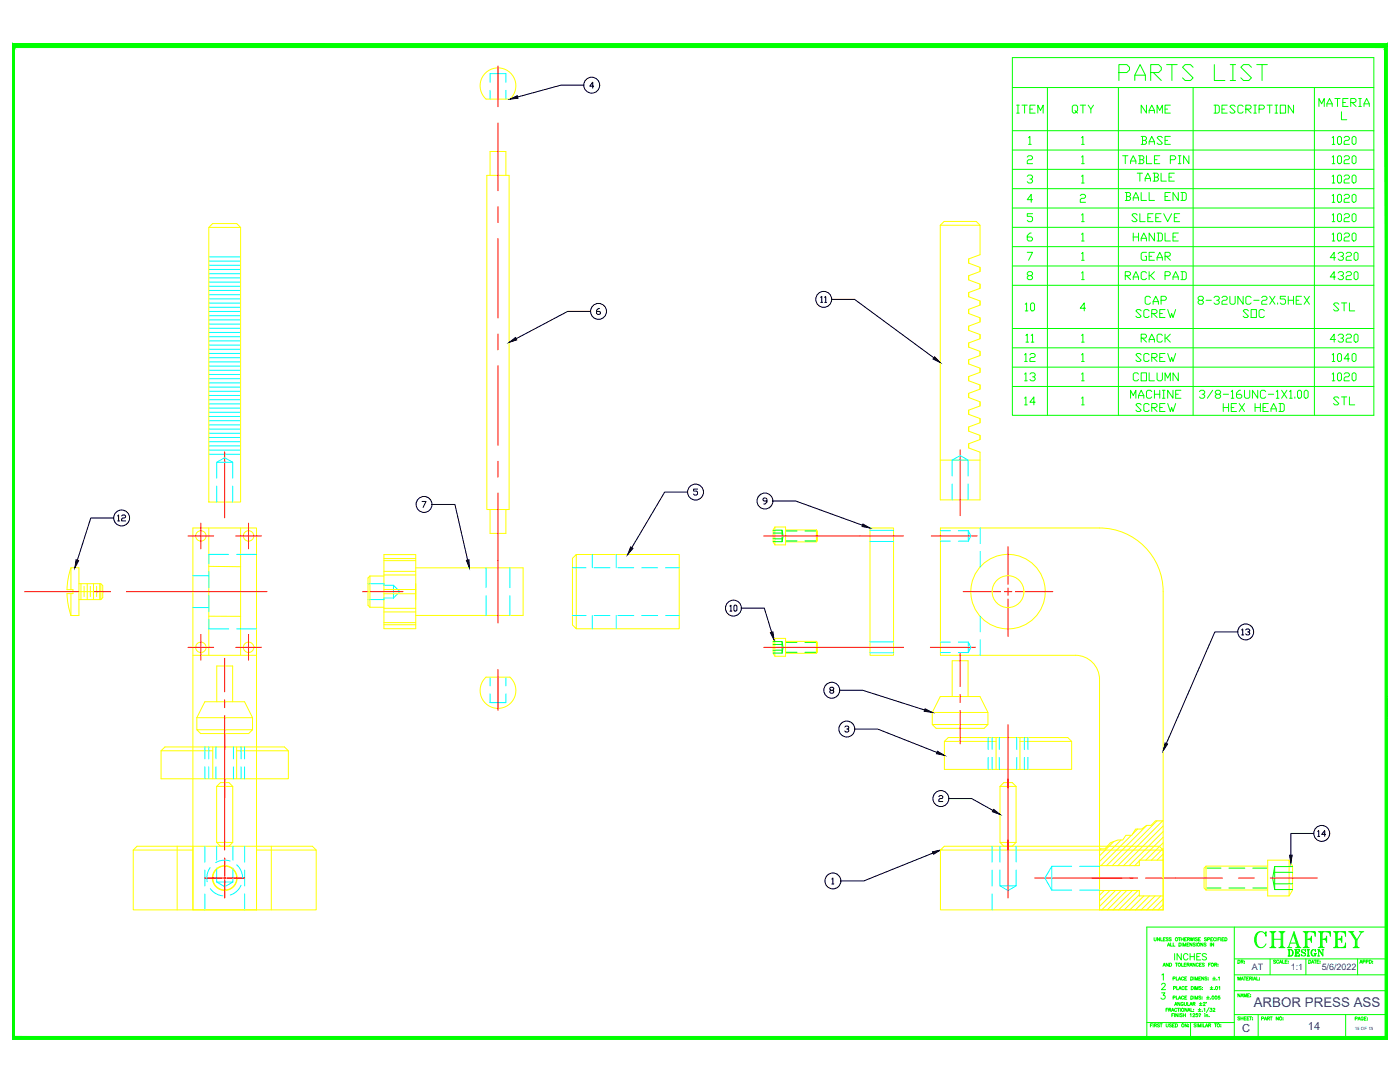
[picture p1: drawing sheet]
<svg xmlns="http://www.w3.org/2000/svg" width="559mm" height="432mm" viewBox="0 0 559 432" stroke-linecap="round" stroke-linejoin="round" font-family="sans-serif">
<defs><g id="words">
<g font-size="10.6" fill="#0f0">
<text x="445.2" y="33.5">PARTS LIST</text>
<text x="499.5" y="379.2">CHAFFEY</text>
</g>
<g font-size="6.6" fill="#0f0">
<text x="404.6" y="46.2">ITEM</text>
<text x="426.9" y="46.2">QTY</text>
<text x="454.4" y="46.2">NAME</text>
<text x="483.3" y="46.2">DESCRIPTION</text>
<text x="454.4" y="58.9">BASE</text>
<text x="530.6" y="58.9">1020</text>
<text x="447" y="66.7">TABLE PIN</text>
<text x="530.6" y="66.7">1020</text>
<text x="452.6" y="73.4">TABLE</text>
<text x="530.6" y="74.4">1020</text>
<text x="448" y="81.1">BALL END</text>
<text x="530.6" y="81.8">1020</text>
<text x="450.5" y="89.6">SLEEVE</text>
<text x="530.6" y="89.6">1020</text>
<text x="451.2" y="97.4">HANDLE</text>
<text x="530.6" y="97.4">1020</text>
<text x="454.4" y="105.1">GEAR</text>
<text x="529.9" y="105.1">4320</text>
<text x="448" y="112.9">RACK PAD</text>
<text x="529.9" y="112.9">4320</text>
<text x="408.2" y="125.2">10</text>
<text x="530.9" y="125.2">STL</text>
<text x="408.2" y="137.9">11</text>
<text x="454.4" y="137.9">RACK</text>
<text x="529.9" y="137.9">4320</text>
<text x="407.8" y="145.3">12</text>
<text x="452.3" y="145.3">SCREW</text>
<text x="530.6" y="145.3">1040</text>
<text x="407.8" y="153.1">13</text>
<text x="451.2" y="153.1">COLUMN</text>
<text x="530.6" y="153.1">1020</text>
<text x="407.8" y="163">14</text>
<text x="530.9" y="163">STL</text>
</g>
<text font-size="5.7" fill="#0f0" x="512.9" y="382.8">DESIGN</text>
<text font-size="5.3" fill="#00f" x="500.4" y="402">ARBOR PRESS ASS</text>
<g font-size="4.4" fill="#00f">
<text x="495.8" y="412">C</text>
<text x="522" y="411">14</text>
</g>
<g font-size="4" fill="#0f0">
<text x="492.8" y="385.6">DR:</text>
<text x="541.5" y="385.6">APPD:</text>
<text x="492.8" y="399">NAME:</text>
</g>
<g font-size="3.5" fill="#00f">
<text x="499.6" y="387">AT</text>
<text x="515.2" y="387">1:1</text>
<text x="527.6" y="387.1">5/6/2022</text>
</g>
<text font-size="1.8" fill="#00f" x="540.8" y="410.9">15 OF 15</text>
</g></defs>
<!-- layer: Object -->
<g fill="none" stroke="#ff0" stroke-width=".4">
<path d="M193.4 29.5a7.1 7.1 0 0 1 10.4-.3 7.1 7.1 0 0 1-.3 10.3h-9.5a7.1 7.1 0 0 1-.6-10zM198.8 27.1v12.4M194.3 70h8.9v133.3h-8.9zM195.6 70v-9.5h6.3v9.5M83.3 90.8h12.7v109.6h-12.7zM83.3 90.8l1.6-1.6h9.6l1.5 1.6M375.3 89.9h15.9v11.8l-4.6 1.6v1.7l4.6 1.7v1.7l-4.6 1.6v1.7l4.6 1.7v1.7l-4.6 1.6v1.7l4.6 1.7v1.7l-4.6 1.7v1.6l4.6 1.7v1.7l-4.6 1.7v1.6l4.6 1.7v1.7l-4.6 1.7v1.6l4.6 1.7v1.7l-4.6 1.7v1.6l4.6 1.7v1.7l-4.6 1.7v1.7l4.6 1.6v1.7l-4.6 1.7v1.7l4.6 1.6v1.7l-4.6 1.7v1.7l4.6 1.6v1.7l-4.6 1.7v1.7l4.6 1.6v1.7l-4.6 1.7v1.7l4.6 1.6v19.1h-15.9zM375.3 89.9l1.5-1.5h12.9l1.5 1.5M386.6 103.3v1.7M386.6 110v1.7M386.6 116.7v1.7M391.2 106.7v1.7"/>
<path d="M391.2 113.4v1.7M386.6 123.5v1.6M386.6 130.2v1.6M386.6 136.9v1.6M391.2 120.1v1.7M391.2 126.8v1.7M391.2 133.5v1.7M386.6 143.6v1.6M386.6 150.3v1.7M386.6 157v1.7M391.2 140.2v1.7M391.2 146.9v1.7"/>
<path d="M391.2 153.6v1.7M386.6 163.7v1.7M386.6 170.4v1.7M386.6 177.1v1.7M391.2 160.3v1.7M391.2 167v1.7M391.2 173.7v1.7M375.3 183.6h15.9M77 210.7h25.4v152.4h-25.4zM83.3 210.7v50.8M96 210.7v50.8M195.6 203.3v9.6h6.3v-9.6"/>
<path d="M309.3 210.3h4.3v7.2h-4.3zM309.3 210.3l-.7 1.2v4.8l.7 1.2M313.6 216.3h12.3M313.6 211.5h12.3M325.9 211.5l.4 .4v4l-.4 .4zM347.3 210.7h9.4v50.8h-9.4zM375.4 210.7h63.5a25.4 25.4 0 0 1 25.4 25.4v127h-25.4v-91.9a9.6 9.6 0 0 0-9.7-9.7h-53.8zM28.3 226.6l-1 3.8-.6 4.9h2.4v1.6h-2.4l.6 4.9 1 3.8M28.3 235.3v-8.7h3.2v19h-3.2M28.3 236.9v8.7M31.5 232.9h8.7l.8 .8v4.8l-.8 .8M31.5 236.1h9.5"/>
<path d="M31.5 239.3h8.7M32.3 232.9v6.4M33.6 234v4.1M34.8 232.9v6.4M36.1 234v4.1M37.3 232.9v6.4M38.6 234v4.1M39.8 232.9v6.4M40.2 232.9v6.4M83.3 226l12.7 .2M146.9 236.1h6.3M147.7 229.9v12.4"/>
<path d="M147.7 229.9l-.8 .7v11l.8 .7M147.7 229.9h5.5M153.2 221.3h12.7v29.6h-12.7zM153.2 237h12.7M153.2 235.3h12.7M153.2 229.5h12.7M153.2 228h12.7M153.2 223.7h12.7M153.2 222.9h12.7M165.9 226.6h42.9v19h-42.9M230 221.3h41.1v29.6h-41.1M230 221.3v29.6l-1.5-1.5v-26.6z"/>
<path d="M83.3 245.9l12.7 .1M147.7 242.3h5.5M153.2 249.3h12.7M153.2 248.5h12.7M153.2 244.2h12.7M153.2 242.8h12.7M309.3 254.8h4.3v7.1h-4.3zM309.3 254.8l-.7 1.2v4.7l.7 1.2M313.6 256h12.3M325.9 256l.4 .3v4l-.4 .4zM77 261.5h25.4M194 270.2h9.5a7.1 7.1 0 0 1 .4 10.3 7.1 7.1 0 0 1-10.3 0 7.1 7.1 0 0 1 .4-10.3z"/>
<path d="M198.8 270.2v12.5M313.6 260.7h12.3M380.1 278v-14.3h6.3v14.3M64.3 299.6v11.2h50.8v-11.2h-20.6M64.3 299.6l1.5-1.5h47.7l1.6 1.5M64.3 299.6h20.6M78.6 286.4h22.2v4.8M78.6 291.2h22.2l-1.5 1.6h-19.2zM78.6 286.4v4.8M78.6 286.4l3.2-6.3h15.8l3.2 6.3M84.9 298.1v12.7M86.5 280.1v-14.3h6.4v14.3"/>
<path d="M94.5 298.1v12.7M372.1 284.3h22.2v4.8M372.1 289.1h22.2l-1.5 1.6h-19.1zM372.1 284.3v4.8M372.1 284.3l3.2-6.3h15.9l3.1 6.3M376.9 295.9v11.1h50.8v-11.1h-20.6M376.9 295.9l1.6-1.6h47.7l1.5 1.6M376.9 295.9h20.7M397.6 294.3v12.7M407.1 294.3v12.7M86.5 313.8v22.4h6.4M86.5 313.8l1.5-1.5h3.4l1.5 1.5"/>
<path d="M86.5 313.8h6.4M92.9 313.8v22.4M399.1 313.8v22.4h6.5M399.1 313.8l1.6-1.5h3.3l1.6 1.5M399.1 313.8h6.5M405.6 313.8v22.4M53.2 339.2v23.9h73v-23.9h-23.8M53.2 339.2l1.5-1.5h70l1.5 1.5M53.2 339.2h23.8M70.7 337.7v25.4M77 337.7v25.4M86.5 336.2l1.5 1.5"/>
<path d="M92.9 336.2l-1.5 1.5M102.4 337.7v25.4M108.3 337.7v25.4M375.4 339.2v23.9h88.9M375.4 339.2h88.9v23.9M375.4 339.2l1.5-1.5h85.8l1.6 1.5M399.1 336.2l1.5 1.5M405.6 336.2l-1.6 1.5M439.4 338.8l-.5 .5M444.6 335.8l-5.7 5.7M447.4 335.2l-8.5 8.6M451.6 333.4l-12.2 12.1"/>
<path d="M454.1 330.9l-2.1 2M457.8 329.4l-16.1 16.1M461.8 327.6l-17.9 17.9M464.1 327.6l-17.9 17.9M464.3 327.6h-3.1l-1.7 1.8h-1.9l-1.9 1.5h-2.4l-1.6 2.5h-2.3l-1.3 1.8h-1.9l-3 1.1-2.2 2.5h-2.1M464.3 329.6l-15.9 15.9M464.3 331.9l-13.6 13.6M464.3 334.1l-9.2 9.2M464.3 336.3l-7 7M464.3 338.6l-4.7 4.7M438.9 355.4h15.8v2.1h9.6M440.8 355.4l-1.9 1.9"/>
<path d="M443 355.4l-4.1 4.1M445.3 355.4l-6.4 6.3M447.5 355.4l-7.7 7.7M449.7 355.4l-7.7 7.7M452 355.4l-7.8 7.7M454.2 355.4l-7.7 7.7M454.7 343.6l-1.8 1.9M454.7 357.1l-6 6M456.5 357.5l-5.5 5.6M458.8 357.5l-5.6 5.6M461 357.5l-5.5 5.6M463.3 357.5l-5.6 5.6"/>
<path d="M464.3 340.8l-2.5 2.5M464.3 343.1l-.2 .2M464.3 358.8l-4.3 4.3M464.3 343.3h-9.6v2.2h-15.8M480.6 346.4l.8-.7v9.5l-.8-.8zM481.4 345.7h24.6M481.4 355.2h24.6M506 343.3h8.5v14.2h-8.5zM514.5 343.3l1.4 2.4v9.5l-1.4 2.3M464.3 361.1l-2.1 2"/>
<circle cx="80.2" cy="213.9" r="2.08"/>
<circle cx="99.2" cy="213.9" r="2.08"/>
<circle cx="402.3" cy="236.1" r="14.9"/>
<circle cx="402.3" cy="236.1" r="6.4"/>
<circle cx="80.2" cy="258.3" r="2.08"/>
<circle cx="99.2" cy="258.3" r="2.08"/>
<circle cx="89.7" cy="350.4" r="5"/>
<circle cx="89.7" cy="350.4" r="4.8"/>
</g>
<!-- layer: HIDDEN LINE -->
<g fill="none" stroke="#0ff" stroke-width=".4">
<path d="M81.8 337.7v6.4M86.5 337.7v5.6M92.9 337.7v5.6M97.6 337.7v6.4M396 337.7v6.4M399.1 337.7v6.3M405.6 337.7v6.3M81.8 347.2v6.4M81.8 356.8v6.3M86.5 346.4v5.6h6.4v-5.6M86.5 352l3.2 1.9 3.2-1.9M97.6 347.2v6.4"/>
<path d="M97.6 356.8v6.3M396 347.2v6.4M396 356.8v6.3M399.1 347.2v6.3h6.5v-6.3M399.1 353.5l3.2 1.9 3.3-1.9M419.8 345.7l-2.7 4.7 2.7 4.8M427.8 345.7h-8v9.5h8M430.9 355.2h8M430.9 345.7h8"/>
</g>
<!-- layer: CENTER LINE -->
<g fill="none" stroke="#f00" stroke-width=".4">
<path d="M198.8 26.3v16.3M198.8 49.1v27M198.8 82.5v6.3M198.8 95.2v31.7M198.8 133.3v6.3M198.8 146v31.7M383.2 179.5v26.3M89.7 180.3v26.4M198.8 184.1v6.3M198.8 196.8v51.9M75 213.9h4.8M80 213.9h.4"/>
<path d="M80.2 208.8v4.7M80.2 213.7v.4M80.2 214.3v4.7M80.6 213.9h4.7M94.1 213.9h4.7M99 213.9h.4M99.2 208.8v4.7M99.2 213.7v.4M99.2 214.3v4.7M99.6 213.9h4.7M304.8 213.9h55.8M371.7 213.9h18.3"/>
<path d="M402.3 218.2v14.9M9.8 236.1h21.6M37.8 236.1h6.3M50.5 236.1h56.1M144.7 236.1h16.2M384.4 236.1h15M400.9 236.1h2.9M402.3 234.6v3M402.3 239.1v14.9M405.3 236.1h15M75 258.3h4.8M80 258.3h.4"/>
<path d="M80.2 253.2v4.7M80.2 258.1v.4M80.2 258.8v4.7M80.6 258.3h4.7M94.1 258.3h4.7M99 258.3h.4M99.2 253.2v4.7M99.2 258.1v.4M99.2 258.8v4.7M99.6 258.3h4.7M304.8 258.3h55.8M371.3 258.3h18.1"/>
<path d="M89.7 262.7v13.4M89.7 279.2v3.2M198.8 267.2v16.2M383.2 260.6v13.4M383.2 277.2v3.1M89.7 285.6v53.6M383.2 283.5v13.4M402.3 289.2v69.2M81.7 350.4h7M89.2 350.4h1M89.7 342.4v7.1M89.7 349.9v1"/>
<path d="M89.7 351.4v7M90.7 350.4h7M413 350.4h41.1M457.3 350.4h30.7M494.3 350.4h6.4M507 350.4h18.8"/>
</g>
<!-- layer: HIDEEN -->
<g fill="none" stroke="#0ff" stroke-width=".4">
<path d="M195.6 32.9v-3.5h6.3v3.5M195.6 36.1v3.4M201.9 36.1v3.4M86.5 184.5l3.2-1.8 3.2 1.8M86.5 194v6.4M92.9 184.5h-6.4v6.3M92.9 184.5v6.3M92.9 194v6.4M380.1 183.6h6.3v6.4M380.1 183.6l3.2-1.8 3.1 1.8M380.1 183.6v6.4M380.1 193.1v6.4"/>
<path d="M386.4 193.1v6.4M347.3 211.7h9.4M347.3 216.1h9.4M375.4 211.8h3.9M375.4 216h3.9M382.5 211.8h4M382.5 216h4M386.5 211.8l1 2.1-1 2.1M386.5 211.8v4.2M391.2 210.7v6.2M77 229.8h6.3M83.3 228.2v6.3"/>
<path d="M83.3 237.7v6.4M91.3 221.2h-8v3.8M94.5 221.2h7.9M146.9 232.9h6.3v.7h3.9v5.1M157.1 233.6l2.5 2.5-2.5 2.6M157.1 238.7h-3.9v.6h-6.3M194 226.6v7.9M194 237.7v7.9M203.5 226.6v7.9M203.5 237.7v7.9M228.5 226.6h5.4M236.4 221.3v5.3"/>
<path d="M237.1 226.6h6.3M246 221.3v5.3M246.6 226.6h6.4M256.1 226.6h6.4M265.7 226.6h5.4M391.2 220.1v6.1M77 242.5h6.3M83.3 247.2v3.8h8M94.5 251h7.9M228.5 245.6h5.4M236.4 245.6v5.3M237.1 245.6h6.3"/>
<path d="M246 245.6v5.3M246.6 245.6h6.4M256.1 245.6h6.4M265.7 245.6h5.4M347.3 256.1h9.4M375.4 256.3h3.9M382.5 256.3h4M386.5 256.3l1 2-1 2.1M386.5 256.3v4.1M391.2 246v6.2M391.2 255.3v6.2M195.6 270.2v3.5"/>
<path d="M195.6 276.9v3.5h6.3v-3.5M201.9 270.2v3.5M347.3 260.5h9.4M375.4 260.4h3.9M382.5 260.4h4M81.8 298.1v4.8M83.3 298.1v4.8M86.2 298.1v4.8M93.2 298.1v4.8M96.2 298.1v4.8M97.6 298.1v4.8M394.4 294.3v4.8"/>
<path d="M396 294.3v4.8M398.9 294.3v4.8M405.8 294.3v4.8M408.9 294.3v4.8M410.3 294.3v4.8M81.8 306v4.8M83.3 306v4.8M86.2 306v4.8M93.2 306v4.8M96.2 306v4.8M97.6 306v4.8M394.4 302.3v4.7"/>
<path d="M396 302.3v4.7M398.9 302.3v4.7M405.8 302.3v4.7M408.9 302.3v4.7M410.3 302.3v4.7M83.9 346.2l-.1 .1a7.1 7.1 0 0 0-1.1 5.6M83.9 354.6a7.1 7.1 0 0 0 5 2.9M91.9 343.6a7.1 7.1 0 0 0-5.8 .6M94.5 345.1a7.1 7.1 0 0 1 2.3 5.3M96.2 353.3l-.1 .3a7.1 7.1 0 0 1-4.2 3.6"/>
</g>
<!-- layer: Construction -->
<g fill="none" stroke="#000" stroke-width=".4">
<path d="M5 18.2h548.6v396.2h-548.6zM306.1 200h-1.2l-.4-.5 .4-.7h.8l.4 .4v1.1l-.8 .8h-.4M308.5 200h9.1l26.7 9.6M494 252.2h-9.1l-19.4 44.5M495.6 251.4l.4-.4v2.4M495.6 253.4h.8M497.2 251.4l.4-.4h.8l.4 .4v.4l-.8 .4M498.4 252.2l.4 .4-.4 .8h-.8l-.4-.4M332 350.8l.4-.4v2.4M332 352.8h.8M372.4 340.4l-27.6 11.2h-9.2"/>
<circle cx="305.3" cy="199.9" r="3.2"/>
<circle cx="497.2" cy="252.2" r="3.2"/>
<circle cx="332.4" cy="351.6" r="3.2"/>
</g>
<path d="M344.5 209.1l2.8 1.6-3.2-.6zM465 296.5l1 .4-1.7 2.7zM372.2 339.9l3.2-.7-2.8 1.7z" fill="#000" stroke="#000" stroke-width=".4"/>
<!-- layer: HID -->
<g fill="none" stroke="#0f0" stroke-width=".4">
<path d="M308.6 211.6h3.6v4.6M308.6 215h3.6M308.6 212.7h3.6M308.6 216.2h3.6M312.2 211.6l.4 2.3-.4 2.3M313.6 215.9h4.5M313.6 211.9h4.5M321.3 215.9h4.6M321.3 211.9h4.6M308.6 256h3.6v4.6M308.6 259.5h3.6M308.6 257.2h3.6"/>
<path d="M312.2 256l.4 2.3-.4 2.3M313.6 256.3h4.5M321.3 256.3h4.6M308.6 260.6h3.6M313.6 260.3h4.5M321.3 260.3h4.6M481.4 346.4h5.9M481.4 354.4h5.9M490.5 346.4h6.4M490.5 354.4h6.4M500 346.4h6M500 354.4h6"/>
<path d="M508.8 345.8v9.2h7.1M508.8 345.8l-.8 4.6 .8 4.6M508.8 348.1h7.1M508.8 352.7h7.1M508.8 345.8h7.1"/>
</g>
<!-- layer: HIDDEN 1 -->
<g fill="none" stroke="#0ff" stroke-width=".4">
<path d="M83.3 119.3h12.7M83.3 117.6h12.7M83.3 115.9h12.7M83.3 114.2h12.7M83.3 112.6h12.7M83.3 110.9h12.7M83.3 109.2h12.7M83.3 107.5h12.7M83.3 105.9h12.7M83.3 104.2h12.7M83.3 102.5h12.7M83.3 139.4h12.7"/>
<path d="M83.3 137.7h12.7M83.3 136h12.7M83.3 134.4h12.7M83.3 132.7h12.7M83.3 131h12.7M83.3 129.3h12.7M83.3 127.7h12.7M83.3 126h12.7M83.3 124.3h12.7M83.3 122.6h12.7M83.3 121h12.7M83.3 159.5h12.7"/>
<path d="M83.3 157.8h12.7M83.3 156.2h12.7M83.3 154.5h12.7M83.3 152.8h12.7M83.3 151.1h12.7M83.3 149.4h12.7M83.3 147.8h12.7M83.3 146.1h12.7M83.3 144.4h12.7M83.3 142.7h12.7M83.3 141.1h12.7M83.3 179.6h12.7"/>
<path d="M83.3 177.9h12.7M83.3 176.3h12.7M83.3 174.6h12.7M83.3 172.9h12.7M83.3 171.2h12.7M83.3 169.6h12.7M83.3 167.9h12.7M83.3 166.2h12.7M83.3 164.5h12.7M83.3 162.9h12.7M83.3 161.2h12.7M83.3 181.3h12.7"/>
</g>
<!-- layer: Section -->
<g fill="none" stroke="#000" stroke-width=".4">
<path d="M233 34h-9.1l-17.3 4.7M237 34.4h-1.6l1.2-1.6v2.4M327.6 118.7l.4-.4v2.4M329.2 118.7l.4-.4v2.4M332 119.5h9.1l31.7 23.3M235.7 124.3h-9.1l-20.6 10.9M239.3 123.1h-.4l-.8 .8v1.2l.4 .4h.8l.4-.4-.4-.8h-1.2M327.6 120.7h.8M329.2 120.7h.8M274.4 196.4h-9.1l-13.1 22.2M278.4 195.2h-1.6v.8h1.2l.4 .4v.8l-.4 .4h-.8l-.4-.4M45.4 206.7h-9.2l-5.3 16.9"/>
<path d="M47 205.9l.4-.4v2.4M47 207.9h.8M48.6 205.9l.3-.4h.8l.4 .4-.4 .8h-.8l-.3 .4v.8h1.5M168.5 200.1h1.5l-1.1 2.4M172.4 201.3h9.2l5.1 22.2M291.4 241.9l.3-.4v2.4M291.4 243.9h.7M293.3 241.5l.8 .4v1.6l-.4 .4-.8-.4v-1.6zM295.9 242.7h9.2l2.9 9.6M331.6 275.5l-.4-.4 .4-.8h.8l.4 .8-.4 .4h-.8l-.4 .8 .4 .3h.8l.4-.3-.4-.8M335.2 275.5h9.1l24.8 7.9M337.2 290.2l.4-.4h.8l.4 .7-.8 .4"/>
<path d="M338.4 290.9l.4 .4-.4 .8h-.8l-.4-.4M341.2 290.9h9.1l23.7 9.4M374.7 317.9l.4-.4h.8l.4 .4-.4 .8h-.8l-.4 .4v.8h1.6M378.7 318.7h9.2l8.5 4.8M524.4 332.6h-9.2v8.7M526 331.8l.4-.4v2.4M526 333.8h.8M529.1 333h-1.5l1.1-1.6v2.4"/>
<circle cx="236.2" cy="34" r="3.2"/>
<circle cx="328.8" cy="119.5" r="3.2"/>
<circle cx="238.9" cy="124.3" r="3.2"/>
<circle cx="277.6" cy="196.4" r="3.2"/>
<circle cx="48.6" cy="206.7" r="3.2"/>
<circle cx="169.3" cy="201.3" r="3.2"/>
<circle cx="292.7" cy="242.7" r="3.2"/>
<circle cx="332" cy="275.5" r="3.2"/>
<circle cx="338" cy="290.9" r="3.2"/>
<circle cx="375.5" cy="318.7" r="3.2"/>
<circle cx="527.6" cy="332.6" r="3.2"/>
</g>
<path d="M203.5 39.5l2.9-1.3 .3 1zM203.2 136.7l2.6-2 .5 .9zM373.1 142.4l2.2 2.3-2.9-1.5zM251.7 218.3l.9 .5-2 2.5zM30.4 223.4l1 .3-1.5 2.9zM186.1 223.6l1.1-.2 .2 3.2zM307.5 252.5l1-.3 .4 3.2zM369.2 282.9l2.9 1.4-3.2-.4zM374.2 299.8l2.7 1.7-3.1-.7zM396.6 323l2.5 2-3-1.1zM514.7 341.3h1.1l-.6 3.2z" fill="#000" stroke="#000" stroke-width=".4"/>
<!-- layer: DIM -->
<g fill="#0f0" stroke="#0f0" stroke-width=".4">
<path d="M553.7 18.1l-.9 .9 .9 395.5zM552.8 19l.9 395.5-.9-.9z"/>
<path d="M4.9 18.1v396.4l.9-.9zM4.9 18.1l.9 .9v394.6zM4.9 17.4v.7l.9 .9zM4.9 17.4l547.9 1.6h-547zM4.9 17.4l547.9 1.6 .9-1.6zM553.7 17.4v.7l-.9 .9z"/>
<path d="M552.8 413.6l.9 1.3v-.4zM5.8 413.6h547l.9 1.3zM5.8 413.6l-.9 1.3h548.8zM4.9 414.5l.9-.9-.9 1.3z"/>
</g>
<!-- layer: Title Block -->
<g fill="none" stroke="#0f0" stroke-width=".4">
<path d="M492.7 370v44.4M553 370h-95.3v44.4M492.7 395.4h60.3M492.7 389h60.3M492.7 382.7h60.3M506.9 382.7v6.3M521.2 382.7v6.3M541.9 382.7v6.3M457.7 408.1h35M475.2 408.1v6.2M492.7 404.9h60.3M502.2 404.9v9.5"/>
<path d="M537.1 404.9v9.5"/>
</g>
<!-- layer: DIM -->
<g fill="none" stroke="#0f0" stroke-width=".4">
<path d="M404.1 23h144.3v142.7h-144.3zM404.1 34.9h144.3M418.1 34.9v130.8M446.4 34.9v130.8M476.2 34.9v130.8M524.6 34.9v130.8M532.8 39.3h2.1M533.9 39.3v3.2M538.1 39.3h-2.1v3.2h2.1M542.3 39.3h1.1M542.8 39.3v3.2M404.1 52.2h144.3"/>
<path d="M404.1 59.9h144.3M410.5 55l.6-.6v3.2M410.5 57.6h1.1M431.7 55l.5-.6v3.2M431.7 57.6h1.1M526.4 42.5v-3.2l1.1 2.1 1.1-2.1v3.2M529.6 42.5v-1.1l1.1-2.1 1 2.1v1.1M529.6 41.4h2.1M535.4 44.6v3.2h2.2M536 40.9h1M539.1 40.9h1.6l.6-.5v-.6l-.6-.5h-1.6v3.2M539.7 40.9l1.6 1.6"/>
<path d="M542.3 42.5h1.1M544.4 42.5v-1.1l1.1-2.1 1.1 2.1v1.1M544.4 41.4h2.2M404.1 67.6h144.3M404.1 75.3h144.3M410 62.7l.5-.6h1.1l.5 .6v.5l-.5 .5h-1.1l-.5 .6v1h2.1M410 70.4l.5-.5h1.1l.5 .5v.5l-.5 .5h-.5M411.6 71.4l.5 .6v.5l-.5 .5h-1.1l-.5-.5M412.1 79.7h-2.1l1.6-2.1v3.1M431.2 78.1l.5-.5h1.1l.5 .5v.5l-.5 .6h-1.1l-.5 .5v1h2.1M431.7 62.7l.5-.6v3.2M431.7 70.4l.5-.5v3.1"/>
<path d="M431.7 65.3h1.1M431.7 73h1.1M404.1 83h144.3M404.1 90.7h144.3M404.1 98.4h144.3M411.6 93h-.5l-1.1 1.1v1.5l.5 .6h1.1l.5-.6v-.5l-.5-.5h-1.6M412.1 85.3h-2.1v1h1.6l.5 .6v1l-.5 .6h-1.1l-.5-.6M431.7 85.8l.5-.5v3.2M431.7 93.5l.5-.5v3.2M431.7 88.5h1.1M431.7 96.2h1.1M404.1 106.2h144.3"/>
<path d="M404.1 113.9h144.3M410 100.7h2.1l-1.6 3.2M410.5 110l-.5-.5v-.6l.5-.5h1.1l.5 .5v.6l-.5 .5h-1.1l-.5 .5v.6l.5 .5h1.1l.5-.5v-.6l-.5-.5M431.7 101.2l.5-.5v3.2M431.7 108.9l.5-.5v3.2M431.7 103.9h1.1M431.7 111.6h1.1M459.2 118.8l-.5-.6h-1.1l-.5 .6v2.1l.5 .5h1.1l.5-.5M463.4 119.8h1.6l.5-.5v-.5l-.5-.6h-1.6v3.2M478.7 119.8l-.5-.5v-.5l.5-.6h1.1l.5 .6v.5l-.5 .5h-1.1l-.5 .6v.5l.5 .5h1.1l.5-.5v-.5l-.5-.6M481.4 119.8h2.1M484.6 118.8l.5-.6h1l.6 .6v.5l-.6 .5h-.5"/>
<path d="M486.1 119.8l.6 .6v.5l-.6 .5h-1l-.5-.5M487.7 118.8l.6-.6h1l.5 .6v.5l-.5 .5h-1l-.6 .6v1h2.1M490.9 118.2v2.7l.5 .5h1.1l.5-.5v-2.7M496.2 118.2v3.2l-2.1-3.2v3.2M499.4 118.8l-.6-.6h-1l-.5 .6v2.1l.5 .5h1l.6-.5M500.4 119.8h2.1M503.6 118.8l.5-.6h1.1l.5 .6v.5l-.5 .5h-1.1l-.5 .6v1h2.1M506.8 118.2l2.1 3.2M508.9 118.2l-2.1 3.2M513.1 118.2h-2.1v1.1h1.6l.5 .5v1.1l-.5 .5h-1.1l-.5-.5M514.2 119.8h2.1M514.2 118.2v3.2"/>
<path d="M516.3 118.2v3.2M517.4 119.8h1M519.5 118.2h-2.1v3.2h2.1M520.5 118.2l2.2 3.2M522.7 118.2l-2.2 3.2M404.1 131.1h144.3M404.1 138.8h144.3M431.7 133.9l.5-.5v3.1M431.7 136.5h1.1M433.3 123h-2.1l1.6-2.1v3.2M455.5 124.1l-.5-.6h-1.1l-.5 .6 2.1 2.1-.5 .5h-1.1l-.5-.5M458.7 124.1l-.6-.6h-1l-.5 .6v2.1l.5 .5h1l.6-.5"/>
<path d="M459.7 125.1h1.6l.5-.5v-.5l-.5-.6h-1.6v3.2M460.3 121.4v-1l1-2.2 1.1 2.2v1M460.3 120.4h2.1M460.3 125.1l1.5 1.6M462.9 125.1h1.1M465 123.5h-2.1v3.2h2.1M466.1 123.5l1 3.2 .6-1.6 .5 1.6 1.1-3.2M498.3 124.1l-.5-.6h-1.1l-.5 .6 2.1 2.1-.5 .5h-1.1l-.5-.5M499.4 123.5h2.1v3.2h-2.1zM504.7 124.1l-.6-.6h-1l-.6 .6v2.1l.6 .5h1l.6-.5M510 120.9v.5M404.1 146.5h144.3"/>
<path d="M404.1 154.2h144.3M431.7 141.6l.5-.5v3.2M431.7 149.3l.5-.5v3.2M431.7 158.9l.5-.5v3.2M431.7 144.3h1.1M431.7 152h1.1M451.3 158.9v-3.1l1 2.1 1.1-2.1v3.1M454.4 158.9v-1l1.1-2.1 1.1 2.1v1M454.4 157.9h2.2M459.7 156.3l-.5-.5h-1.1l-.5 .5v2.1l.5 .5h1.1l.5-.5M460.8 155.8v3.1M460.8 157.3h2.1"/>
<path d="M462.9 155.8v3.1M464 155.8h1M464 158.9h1M464.5 155.8v3.1M468.2 155.8v3.1l-2.1-3.1v3.1M469.3 157.3h1M471.4 155.8h-2.1v3.1h2.1M478.7 156.3l.6-.5h1l.6 .5v.5l-.6 .5h-.5M480.3 157.3l.6 .6v.5l-.6 .5h-1l-.6-.5M484 155.8l-2.1 3.1M485.6 157.3l-.5-.5v-.5l.5-.5h1.1l.5 .5v.5l-.5 .5h-1.1l-.5 .6v.5l.5 .5h1.1l.5-.5v-.5l-.5-.6M488.3 157.3h2.1"/>
<path d="M491.4 156.3l.6-.5v3.1M491.4 158.9h1.1M495.1 155.8h-.5l-1 1v1.6l.5 .5h1l.6-.5v-.5l-.6-.6h-1.5M496.7 155.8v2.6l.6 .5h1l.5-.5v-2.6M502 155.8v3.1l-2.1-3.1v3.1M505.2 156.3l-.5-.5h-1.1l-.5 .5v2.1l.5 .5h1.1l.5-.5M506.3 157.3h2.1M509.4 156.3l.6-.5v3.1M509.4 158.9h1.1M511.5 155.8l2.2 3.1M513.7 155.8l-2.2 3.1M514.7 156.3l.5-.5v3.1"/>
<path d="M514.7 158.9h1.1M516.8 158.4v.5M517.9 156.3l.5-.5h.6l.5 .5v2.1l-.5 .5h-.6l-.5-.5zM520.5 156.3l.6-.5h.5l.5 .5v2.1l-.5 .5h-.5l-.6-.5zM431.7 161.6h1.1M455.5 161.6l-.5-.6h-1.1l-.5 .6 2.1 2.1-.5 .5h-1.1l-.5-.5M458.7 161.6l-.6-.6h-1l-.5 .6v2.1l.5 .5h1l.6-.5M459.7 162.6h1.6l.5-.5v-.5l-.5-.6h-1.6v3.2M460.3 162.6l1.5 1.6M462.9 162.6h1.1M465 161h-2.1v3.2h2.1M466.1 161l1 3.2 .6-1.6 .5 1.6 1.1-3.2"/>
<path d="M488.3 162.6h2.1M488.3 161v3.2M490.4 161v3.2M491.4 162.6h1.1M493.6 161h-2.2v3.2h2.2M494.6 161l2.1 3.2M496.7 161l-2.1 3.2M501 162.6h2.1M501 161v3.2M503.1 161v3.2M504.1 162.6h1.1M506.3 161h-2.2v3.2h2.2"/>
<path d="M507.3 164.2v-1l1.1-2.2 1 2.2v1M507.3 163.2h2.1M510.5 161h1.6l.5 .6v2.1l-.5 .5h-1.6M511 161v3.2M460.7 374.2v.9l.3 .4 .4-.2 .1-1.1M462.8 374.2v1.3l-.8-1.3v1.3M463.3 374.2v1.3h.7M464.3 374.8h.5M465.1 374.2h-.8v1.3h.8M466 377.6l.5-1.3 .4 1.3M466.2 377.2h.6M466.3 374.4l-.8-.1v.3l.7 .3 .1 .4h-.9"/>
<path d="M467.2 376.3v1.3h.8M467.5 374.4h-.9l.8 .6v.4l-.8-.1M468.3 376.3v1.3h.7M470.3 374.2h.9M470.6 376.3h.4a.68 .68 0 0 1 .4 .7 .68 .68 0 0 1-.4 .6h-.4zM470.8 374.2v1.3M471.5 374.8h.8M471.5 374.2v1.3M471.8 376.3v1.3M472.3 377.6v-1.3l.5 1.3 .5-1.3v1.3M472.3 374.2v1.3M472.8 374.8h.5"/>
<path d="M473.6 374.2h-.8v1.3h.8M473.8 376.9h.5M474 374.8l.7-.1 .1-.3-.8-.2v1.3M474.4 374.8l.4 .7M474.6 376.3h-.8v1.3h.8M475.1 374.2l.3 1.3 .3-1.3 .3 1.3 .3-1.3M475.8 376.3v1.3l-.9-1.3v1.3M476.7 374.2v1.3M477 376.5h-.8l.8 .6-.1 .4-.7-.1M477.5 376.3v1.3M478 374.4l-.8-.1v.3l.8 .7h-.9M478.4 374.8h.5"/>
<path d="M479.2 374.2h-.8v1.3h.8M480.1 376.3v1.3l-.8-1.3v1.3M481.4 376.5l-.7-.1-.1 .3 .8 .7h-.8M481.6 374.4l-.7-.1-.1 .3 .8 .7h-.9M482 374.9l.7-.1 .1-.5-.8-.1v1.3M483.1 376.3v1.3M483.3 374.8h.5M484.1 374.2h-.8v1.3h.8M484.4 376.3v1.3l-.8-1.3v1.3M485.3 374.5a.46 .46 0 0 0-.6-.3 .46 .46 0 0 0-.3 .5v.3a.46 .46 0 0 0 .3 .5 .46 .46 0 0 0 .6-.3M485.7 374.2v1.3M486.2 374.8h.5"/>
<path d="M487 374.2h-.8v1.3M487.3 374.2v1.3M487.8 374.8h.4M488.5 374.2h-.7v1.3h.7M488.9 374.2h.4a.68 .68 0 0 1 .5 .6 .68 .68 0 0 1-.5 .7h-.4zM463.6 396.2h1.4l-.7 1a.84 .84 0 0 1 .6 1.3 .84 .84 0 0 1-1.5-.2M463.7 393l.5-.6 .7 .1 .2 .4-.3 .8-1.2 1.2h1.7M463.7 389.1l.6-.5v2.5M464.2 385.6l.5-1.2 .5 1.2M464.4 385.2h.6M466.3 384.4v1.2l-.8-1.2v1.2M466.8 384.4h.4a.68 .68 0 0 1 .5 .6 .68 .68 0 0 1-.5 .6h-.4z"/>
<path d="M468.2 390.5h.7l.1-.5-.8-.1v1.2M468.2 398.1h.8v-.5l-.8-.1v1.3M468.4 394.3h.7l.1-.5-.8-.1v1.2M468.8 380.6v2.5M469.1 384.4h.9M469.5 389.9v1.2h.7M469.5 397.5v1.3h.7M469.6 384.4v1.2M469.7 393.7v1.2h.7M470.3 391.1l.5-1.2 .5 1.2M470.4 398.8l.4-1.3 .5 1.3M470.5 394.9l.5-1.2 .5 1.2"/>
<path d="M470.5 390.7h.6M470.5 398.3h.6M470.7 394.5h.6M471.5 380.6v2.5l-1.7-2.5v2.5M471.6 384.4v1.2h.8M472.4 390.2a.47 .47 0 0 0-.5-.3 .47 .47 0 0 0-.4 .4v.4a.47 .47 0 0 0 .4 .4 .47 .47 0 0 0 .5-.3M472.5 397.8a.47 .47 0 0 0-.6-.3 .47 .47 0 0 0-.3 .5v.3a.47 .47 0 0 0 .3 .5 .47 .47 0 0 0 .6-.3M472.6 394a.47 .47 0 0 0-.5-.3 .47 .47 0 0 0-.4 .5v.3a.47 .47 0 0 0 .4 .5 .47 .47 0 0 0 .5-.4M472.7 385h.4M472.9 390.5h.5M472.9 398.1h.5M473.1 394.3h.4"/>
<path d="M473.4 384.4h-.7v1.2h.7M473.7 389.9h-.8v1.2h.8M473.7 397.5h-.8v1.3h.8M473.8 385l.7-.1 .1-.4-.8-.1v1.2M473.8 393.7h-.7v1.2h.7M474.2 381.2a.94 .94 0 0 0-1.1-.6 .94 .94 0 0 0-.7 .9v.6a.94 .94 0 0 0 .7 1 .94 .94 0 0 0 1.1-.6M474.2 385l.4 .6M474.9 385.6l.5-1.2 .5 1.2M475 380.6v2.5M475 381.8h1.7M475.1 385.2h.6M475.3 389.9h.4a.68 .68 0 0 1 .4 .6 .68 .68 0 0 1-.4 .6h-.4z"/>
<path d="M475.3 397.5h.4a.68 .68 0 0 1 .5 .6 .68 .68 0 0 1-.5 .7h-.4zM475.5 393.7h.4a.68 .68 0 0 1 .4 .6 .68 .68 0 0 1-.4 .6h-.4zM476.6 389.9v1.2M476.6 397.5v1.3M476.7 380.6v2.5M476.7 393.7v1.2M477 384.4v1.2l-.8-1.2v1.2M477 391.1v-1.2l.5 1.2 .5-1.2v1.2M477.1 398.8v-1.3l.5 1.3 .4-1.3v1.3M477.2 394.9v-1.2l.5 1.2 .5-1.2v1.2M477.7 381.8h.9M478.3 384.7a.47 .47 0 0 0-.5-.3 .47 .47 0 0 0-.4 .4v.3a.47 .47 0 0 0 .4 .5 .47 .47 0 0 0 .5-.3"/>
<path d="M478.5 390.5h.5M478.8 385h.5M479.3 380.6h-1.6v2.5h1.6M479.3 389.9h-.8v1.2h.8M479.3 397.7h-.8l.8 .6-.1 .4-.7-.1M479.5 393.9l-.8-.2v.4l.8 .7h-.9M479.5 384.4h-.7v1.2h.7M479.8 397.9h.1M479.8 398.6h.1M479.9 394.1h.1M479.9 394.8h.1M480.5 389.9v1.2l-.9-1.2v1.2"/>
<path d="M480.7 384.5l-.7-.1-.1 .4 .8 .6h-.8M481.5 380.9l-.6-.3-1 .3 .2 .6 1.4 .9v.3l-.6 .4-1-.4M481.6 398h1.1M481.6 398.7h1.1M481.8 390l-.8-.1v.4l.8 .6h-.9M482.2 397.5v1.1M482.2 390.3h.1M482.2 391h.1M482.4 385h.5M483 394.2h1.1M483 394.9h1.1M483.2 384.4h-.8v1.2"/>
<path d="M483.2 398.6h.1M483.6 393.7v1.1M484.1 390.4h1M484.1 391.1h1M484.7 394.8h.1M484.6 389.9v1M484.8 385l.7-.1 .1-.4-.8-.1v1.2M485.2 385l.5 .6M485.7 391h.1M486.1 384.8h.1M486.1 385.5h.1M486.4 390.1l.3-.2v1.2"/>
<path d="M486.5 393.9l.3-.2v1.2M486.9 397.5h-.6l-.1 .5a.45 .45 0 0 1 .7 0 .45 .45 0 0 1-.1 .7 .45 .45 0 0 1-.7-.2M494.1 391.1v-1.2l.5 1.2 .5-1.2v1.2M495.4 391.1l.5-1.2 .4 1.2M495.6 390.7h.6M496.5 389.9h.8M496.9 389.9v1.2M497.6 390.5h.5M498.4 389.9h-.8v1.2h.8M498.8 390.5l.7-.1 .1-.3-.8-.2v1.2M499.2 390.5l.4 .6M500 389.9v1.2"/>
<path d="M500.3 391.1l.5-1.2 .5 1.2M500.5 390.7h.6M501.6 389.9v1.2h.7M502.7 390.3h.1M502.7 391h.1M509.2 383.3h-.9l.9 .8-.3 .3-.6-.1M510.4 383.5a.47 .47 0 0 0-.5-.3 .47 .47 0 0 0-.4 .5 .52 .52 0 0 0 .2 .6 .52 .52 0 0 0 .7 0v-.2M510.7 384.4l.5-1.2 .4 1.2M510.9 384h.6M459.2 409.2h.5M460 408.6h-.8v1.2M460.3 408.6v1.2"/>
<path d="M460.8 409.2l.7-.1 .1-.3-.8-.2v1.2M461.2 409.2l.4 .6M462.8 408.7h-.8l.8 .8-.3 .3-.5-.1M463 408.6h.9M463.5 408.6v1.2M465.4 403h.5M465.5 408.6v.9l.3 .3 .5-.1v-1.1M466.2 402.4h-.8v1.2M466.5 403l.7-.1 .2-.3-.9-.2v1.2M466.9 403l.5 .6M467.6 408.7h-.9l.9 .8-.3 .3-.6-.1M467.6 403.6l.5-1.2 .5 1.2"/>
<path d="M467.7 405.1h.5M467.8 403.2h.6M468 409.2h.5M468.5 404.5h-.8v1.3M468.8 408.6h-.8v1.2h.8M468.8 404.5v1.3M468.8 401.3l.5-1.3 .5 1.3M469 400.9h.6M469.2 408.6h.4a.68 .68 0 0 1 .4 .6 .68 .68 0 0 1-.4 .6h-.4zM469.7 402.7a.47 .47 0 0 0-.5-.3 .47 .47 0 0 0-.4 .5v.3a.47 .47 0 0 0 .4 .5 .47 .47 0 0 0 .5-.3M470 402.4h.8M470.2 404.5v1.3l-.9-1.3v1.3"/>
<path d="M470.4 402.4v1.2M470.6 404.5v1.3M471 400v1.3l-.9-1.3v1.3M471.1 402.4v1.2M471.9 404.7h-.8l.7 .6v.4l-.7-.1M472.3 400.3a.47 .47 0 0 0-.5-.3 .47 .47 0 0 0-.4 .5v.3a.46 .46 0 0 0 .4 .5 .46 .46 0 0 0 .5-.5h-.3M472.3 404.5v1.3M472.3 405.1h.9M472.7 400v.9l.4 .4 .4-.2 .1-1.1M473.2 404.5v1.3M473.8 402.4v1.2l-.9-1.2v1.2M473.9 408.6v1.2l-.9-1.2v1.2"/>
<path d="M474 400v1.3h.8M474.1 403.6l.5-1.2 .5 1.2M474.3 403.2h.6M474.4 409h.1M474.4 409.7h.1M474.9 401.3l.5-1.3 .5 1.3M475.1 404.7l.2-.2v1.3M475.1 400.9h.6M475.3 402.4v1.2h.8M476.1 404.8l.3-.3 .5 .2-.8 1.1h.8M476.2 400.6h.7l.1-.5-.8-.1v1.3M476.4 402.8h.1"/>
<path d="M476.4 403.5h.1M476.6 400.6l.4 .7M477.4 408.7h-.8l.8 .8-.3 .3-.5-.1M477.8 408.6v1.2M478 404.5h-.6l-.1 .5a.45 .45 0 0 1 .7 0 .45 .45 0 0 1-.1 .7 .45 .45 0 0 1-.6-.2M478.2 402.9h1.1M478.2 403.6h1.1M478.3 409.8v-1.2l.5 1.2 .5-1.2v1.2M478.5 404.8l.2-.3 .5 .1-.3 .7M478.7 400.6h1.1M478.7 401.2h1.1M478.8 402.4v1.1"/>
<path d="M478.9 405.6h.1M479.3 400v1.1M479.8 408.6v1.2M479.9 403.5h.1M480.3 408.6v1.2h.7M480.3 400.3l.2-.3 .5 .3-.8 1h.9M480.6 402.6l.3-.2v1.2M480.9 404.6h.1M480.9 405v.8M481.1 409.8l.5-1.2 .5 1.2M481.3 409.4h.6M481.4 405.2l.6-.2 .1 .8"/>
<path d="M481.4 404.9v.9M482.4 409.2l.7-.1 .1-.3-.8-.2v1.2M482.6 405.6h.1M482.6 402.1l-1.1 2M482.8 409.2l.4 .6M483 402.4h.7l-.4 .5a.43 .43 0 0 1 .3 .7 .43 .43 0 0 1-.7-.2M484.2 402.7l.2-.3 .5 .2-.8 1h.9M484.7 408.6h.9M485.2 408.6v1.2M487.3 409h.1M487.3 409.7h.1M494.9 406h-.9l.8 .6v.4l-.8-.1"/>
<path d="M495.3 406.4h.9M495.3 405.8v1.3M496.2 405.8v1.3M496.6 406.4h.5M497.4 405.8h-.8v1.3h.8M497.8 406.4h.5M498.6 405.8h-.8v1.3h.8M498.8 405.8h.8M499.2 405.8v1.3M500 406.2h.1M500 406.9h.1M503.5 406.5l.7-.1 .1-.5-.8-.1v1.3"/>
<path d="M504.6 407.1l.5-1.3 .5 1.3M504.8 406.7h.6M505.9 406.4h.7l.1-.3-.8-.3v1.3M506.3 406.4l.4 .7M507 405.8h.8M507.4 405.8v1.3M510.2 405.8v1.3l-.8-1.3v1.3M512.1 406.2h.1M512.1 407h.1M540.9 406.5h.8v-.5l-.8-.2v1.3M542 407.1l.5-1.3 .5 1.3M542.2 406.7h.6"/>
<path d="M544.1 406.2a.47 .47 0 0 0-.5-.4 .47 .47 0 0 0-.4 .5 .52 .52 0 0 0 .2 .7 .52 .52 0 0 0 .7-.1v-.3h-.3M544.6 406.5h.4M545.3 405.8h-.7v1.3h.7M545.8 407h.1M545.8 406.3h.1"/>
<circle cx="469.6" cy="374.8" r=".58"/>
<circle cx="478.4" cy="376.9" r=".58"/>
<circle cx="470.7" cy="384.9" r=".58"/>
<circle cx="483.9" cy="384.9" r=".58"/>
<circle cx="484.1" cy="398.1" r=".58"/>
<circle cx="485.4" cy="398.1" r=".58"/>
<circle cx="485.6" cy="394.3" r=".58"/>
<circle cx="472" cy="402.9" r=".58"/>
<circle cx="472.1" cy="409.1" r=".58"/>
<circle cx="481.4" cy="400.1" r=".12"/>
<circle cx="486.3" cy="409.1" r=".58"/>
<circle cx="511.1" cy="406.4" r=".58"/>
</g>
<use href="#words"/>
</svg>
